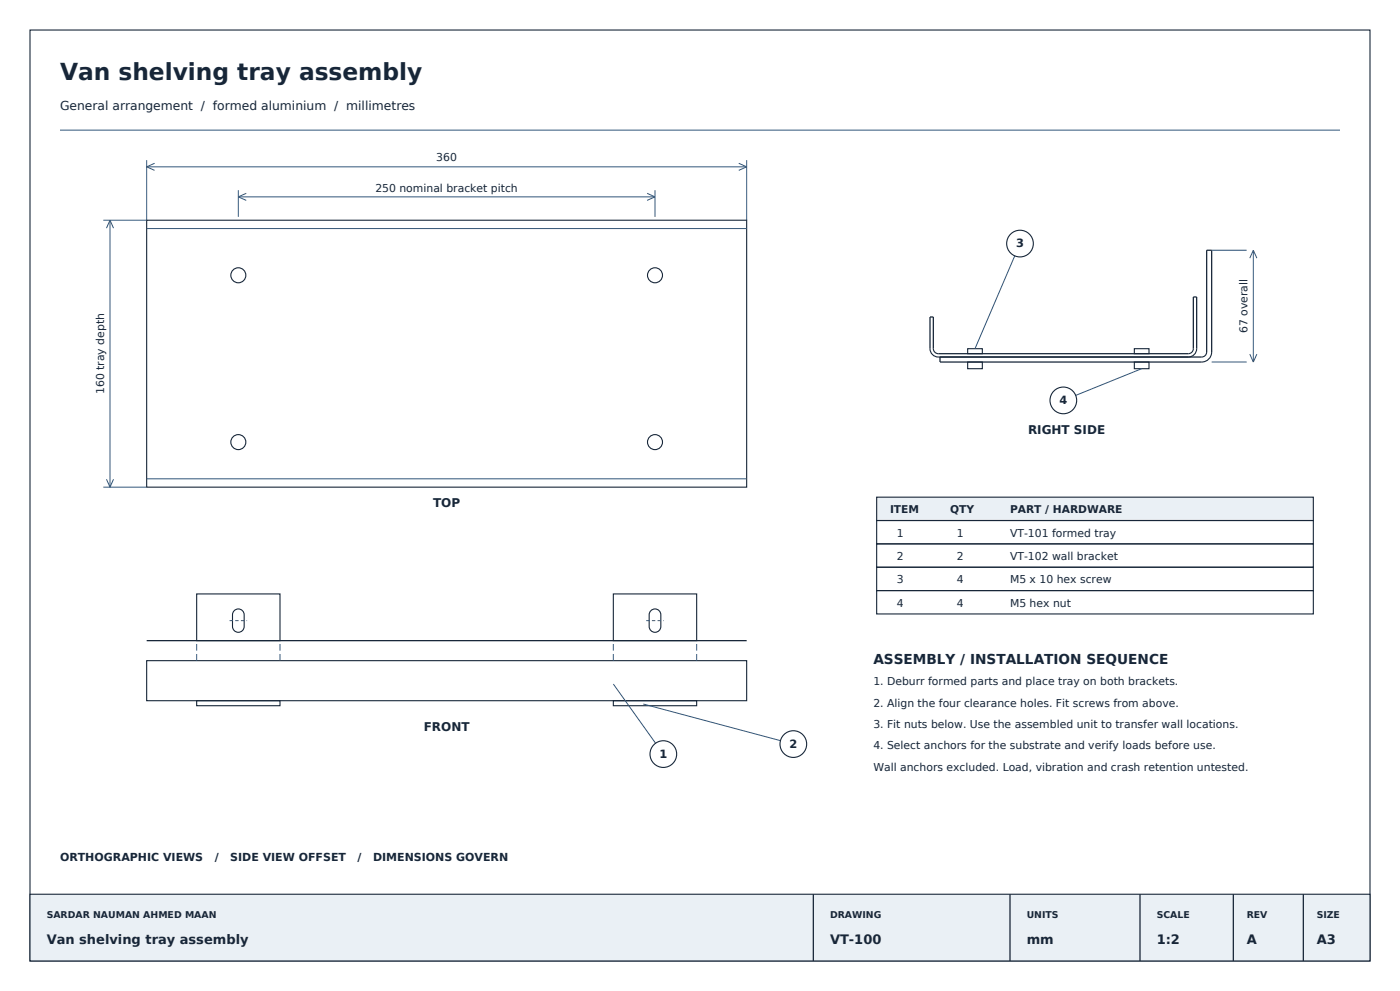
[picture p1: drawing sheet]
<svg xmlns="http://www.w3.org/2000/svg" width="420mm" height="297mm" viewBox="0 0 420 297" stroke-linecap="round" stroke-linejoin="round" font-family="sans-serif">
<defs><g id="words">
<text font-size="7" fill="#172638" x="18" y="24">Van shelving tray assembly</text>
<text font-size="4.1" fill="#172638" x="262" y="199">ASSEMBLY / INSTALLATION SEQUENCE</text>
<g font-size="3.9" fill="#172638">
<text x="14" y="283">Van shelving tray assembly</text>
<text x="249" y="283">VT-100</text>
<text x="308" y="283">mm</text>
<text x="347" y="283">1:2</text>
<text x="374" y="283">A</text>
<text x="395" y="283">A3</text>
</g>
<text font-size="3.7" fill="#172638" x="18" y="33">General arrangement / formed aluminium / millimetres</text>
<g font-size="3.6" fill="#172638">
<text x="308.4" y="130">RIGHT SIDE</text>
<text x="129.9" y="152">TOP</text>
<text x="127.1" y="219">FRONT</text>
</g>
<g font-size="3.4" fill="#172638">
<text x="304.8" y="74.1">3</text>
<text x="317.8" y="121.1">4</text>
<text x="197.8" y="227.1">1</text>
<text x="236.8" y="224.1">2</text>
</g>
<g font-size="3.3" fill="#172638">
<text x="130.9" y="48.4">360</text>
<text x="112.6" y="57.4">250 nominal bracket pitch</text>
<text x="374.2" y="99.9" transform="rotate(-90 374.2 99.9)">67 overall</text>
<text x="31.2" y="118.1" transform="rotate(-90 31.2 118.1)">160 tray depth</text>
<text x="269" y="160.8">1</text>
<text x="287" y="160.8">1</text>
<text x="303" y="160.8">VT-101 formed tray</text>
<text x="269" y="167.8">2</text>
<text x="287" y="167.8">2</text>
<text x="303" y="167.8">VT-102 wall bracket</text>
<text x="269" y="174.8">3</text>
<text x="287" y="174.8">4</text>
<text x="303" y="174.8">M5 x 10 hex screw</text>
<text x="269" y="181.8">4</text>
<text x="287" y="181.8">4</text>
<text x="303" y="181.8">M5 hex nut</text>
<text x="262" y="205.4">1. Deburr formed parts and place tray on both brackets.</text>
<text x="262" y="211.8">2. Align the four clearance holes. Fit screws from above.</text>
<text x="262" y="218.2">3. Fit nuts below. Use the assembled unit to transfer wall locations.</text>
<text x="262" y="224.6">4. Select anchors for the substrate and verify loads before use.</text>
<text x="262" y="231">Wall anchors excluded. Load, vibration and crash retention untested.</text>
<text x="18" y="258">ORTHOGRAPHIC VIEWS</text>
<text x="64.4" y="258">/</text>
<text x="69.1" y="258">SIDE VIEW OFFSET</text>
<text x="107.3" y="258">/</text>
<text x="111.9" y="258">DIMENSIONS GOVERN</text>
</g>
<g font-size="3.2" fill="#172638">
<text x="267" y="153.7">ITEM</text>
<text x="285" y="153.7">QTY</text>
<text x="303" y="153.7">PART / HARDWARE</text>
</g>
<g font-size="2.8" fill="#172638">
<text x="14" y="275">SARDAR NAUMAN AHMED MAAN</text>
<text x="249" y="275">DRAWING</text>
<text x="308" y="275">UNITS</text>
<text x="347" y="275">SCALE</text>
<text x="374" y="275">REV</text>
<text x="395" y="275">SIZE</text>
</g>
</g></defs>
<path d="M9 9h402v279h-402z" fill="none" stroke="#172638" stroke-width=".33"/>
<path d="M9 268h402v20h-402z" fill-rule="evenodd" fill="#eaf0f5" stroke="#172638" stroke-width=".33"/>
<path d="M279 104.5v-9.5h1v9.5M281.5 107h79M281.5 106h75M282 107v1.5h78.5M358 104.5v-15.5h1v15.5M362 105.5v-30.5h1.5v30.5M44 192h180M244 268v20M303 268v20M342 268v20M370 268v20M391 268v20" fill="none" stroke="#172638" stroke-width=".38"/>
<g fill="none" stroke="#31567a" stroke-width=".3">
<path d="M18 39h384M44 48v18h-13M44 50h180M44 50l2.4 1.1M46.4 48.9l-2.4 1.1M71.5 57v8M71.5 59h125M71.5 59l2.4 1.1M73.9 57.9l-2.4 1.1M194.1 57.9l2.4 1.1M196.5 57v8M196.5 59l-2.4 1.1"/>
<path d="M221.6 48.9l2.4 1.1M224 48v18M224 50l-2.4 1.1M33 66v80M33 66l1.1 2.4M33 66l-1.1 2.4M44 68.5h180M304.4 76.7l-11.9 27.8M363.5 75h10.5M376 75v33.5M376 75l1.1 2.4M376 75l-1.1 2.4"/>
<path d="M342.5 110.5l-19.8 8M363.5 108.5h10.5M374.9 106.1l1.1 2.4M377.1 106.1l-1.1 2.4M31 146h13M31.9 143.6l1.1 2.4M34.1 143.6l-1.1 2.4M44 143.5h180M184 205l12.7 17.7M193 211l41.1 11"/>
</g>
<g fill="none" stroke="#172638" stroke-width=".33">
<path d="M44 66h180v80h-180zM279 104.5a2.5 2.5 0 0 0 2.5 2.5M280 104.5a1.5 1.5 0 0 0 1.5 1.5M290.3 104.5h4.4v1.5h-4.4zM290.3 108.5h4.4v2h-4.4zM340.3 104.5h4.4v1.5h-4.4zM340.3 108.5h4.4v2h-4.4zM358 104.5a1.5 1.5 0 0 1-1.5 1.5M359 104.5a2.5 2.5 0 0 1-2.5 2.5M362 105.5a1.5 1.5 0 0 1-1.5 1.5M363.5 105.5a3 3 0 0 1-3 3M59 178h25v14h-25z"/>
<path d="M184 178h25v14h-25zM44 198h180v12h-180zM70.3 183a1.75 1.75 0 0 1 1.9-.4 1.75 1.75 0 0 1 1.1 1.6v3.5a1.75 1.75 0 0 1-1.8 1.8 1.75 1.75 0 0 1-1.7-1.8v-3.5zM195.3 183a1.75 1.75 0 0 1 1.9-.4 1.75 1.75 0 0 1 1.1 1.6v3.5a1.75 1.75 0 0 1-1.8 1.8 1.75 1.75 0 0 1-1.7-1.8v-3.5zM59 210h25v1.5h-25zM184 210h25v1.5h-25z"/>
<circle cx="306" cy="73" r="4"/>
<circle cx="71.5" cy="82.5" r="2.25"/>
<circle cx="196.5" cy="82.5" r="2.25"/>
<circle cx="319" cy="120" r="4"/>
<circle cx="71.5" cy="132.5" r="2.25"/>
<circle cx="196.5" cy="132.5" r="2.25"/>
<circle cx="199" cy="226" r="4"/>
<circle cx="238" cy="223" r="4"/>
</g>
<path d="M59 198v-6M84 198v-6M184 198v-6M209 198v-6" fill="none" stroke="#31567a" stroke-width=".3" stroke-dasharray="2 1" stroke-linecap="butt"/>
<path d="M68.9 186h5.2M193.9 186h5.2" fill="none" stroke="#31567a" stroke-width=".3" stroke-dasharray="1 .7" stroke-linecap="butt"/>
<path d="M263 149h131v7h-131z" fill-rule="evenodd" fill="#eaf0f5" stroke="#172638" stroke-width=".33"/>
<path d="M263 156h131v7h-131zM263 163h131v7h-131zM263 170h131v7h-131zM263 177h131v7h-131z" fill="none" stroke="#172638" stroke-width=".33"/>
<use href="#words"/>
</svg>
